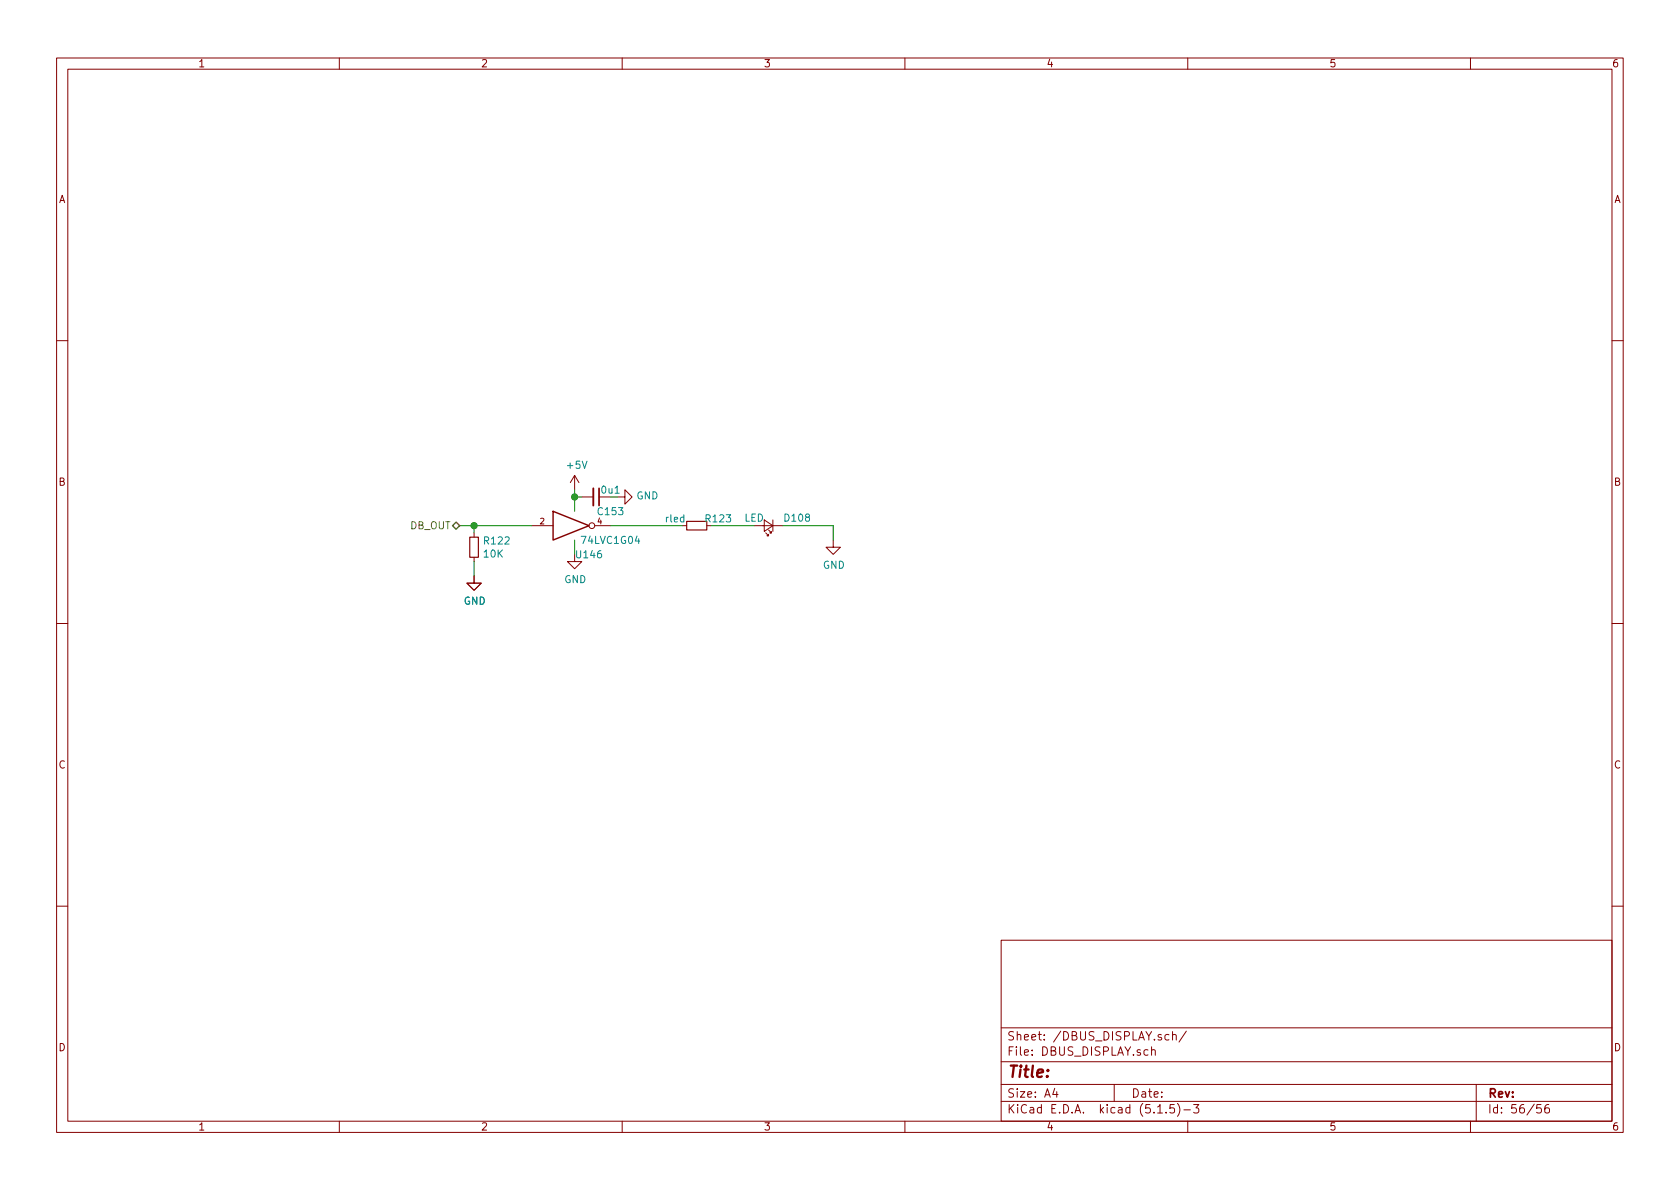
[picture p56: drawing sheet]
<svg xmlns="http://www.w3.org/2000/svg" width="297mm" height="210mm" viewBox="0 0 297 210" stroke-linecap="round" stroke-linejoin="round" font-family="sans-serif">
<defs><g id="words">
<text font-size="2.8" fill="#840000" x="178" y="190.5">Title:</text>
<g font-size="2.1" fill="#840000">
<text x="178" y="184">Sheet: /DBUS_DISPLAY.sch/</text>
<text x="178" y="186.7">File: DBUS_DISPLAY.sch</text>
<text x="178" y="196.9">KiCad E.D.A. kicad (5.1.5)-3</text>
<text x="178" y="194.1">Size: A4</text>
<text x="200" y="194.1">Date:</text>
<text x="263" y="194.1">Rev:</text>
<text x="263" y="196.9">Id: 56/56</text>
</g>
<g font-size="1.8" fill="#840000">
<text x="35" y="11.9">1</text>
<text x="85" y="11.9">2</text>
<text x="135" y="11.9">3</text>
<text x="185" y="11.9">4</text>
<text x="235" y="11.9">5</text>
<text x="285" y="11.9">6</text>
<text x="10.4" y="35.9">A</text>
<text x="285.4" y="35.9">A</text>
<text x="10.4" y="85.9">B</text>
<text x="285.4" y="85.9">B</text>
<text x="10.4" y="135.9">C</text>
<text x="285.4" y="135.9">C</text>
<text x="10.4" y="185.9">D</text>
<text x="285.4" y="185.9">D</text>
<text x="35" y="199.9">1</text>
<text x="85" y="199.9">2</text>
<text x="135" y="199.9">3</text>
<text x="185" y="199.9">4</text>
<text x="235" y="199.9">5</text>
<text x="285" y="199.9">6</text>
</g>
<g font-size="1.8" fill="#008484">
<text x="100.4" y="82.9">+5V</text>
<text x="112.5" y="88.3">GND</text>
<text x="105.8" y="91.1">C153</text>
<text x="117.8" y="92.4">rled</text>
<text x="124.9" y="92.4">R123</text>
<text x="131.6" y="92.2">LED</text>
<text x="138.8" y="92.2">D108</text>
<text x="85.6" y="98.6">10K</text>
<text x="85.7" y="96.3">R122</text>
<text x="102" y="98.7">U146</text>
<text x="103" y="96.2">74LVC1G04</text>
<text x="145.5" y="100.6">GND</text>
<text x="82" y="106.9">GND</text>
<text x="99.8" y="103.1">GND</text>
</g>
<text font-size="1.8" fill="#008400" x="106.4" y="87.3">0u1</text>
<text font-size="1.8" fill="#848400" x="72.5" y="93.6">DB_OUT</text>
<g font-size="1.4" fill="#840000">
<text x="95.5" y="92.7">2</text>
<text x="105.7" y="92.7">4</text>
</g>
</g></defs>
<g fill="none" stroke="#840000" stroke-width=".18">
<path d="M10 10.3h277v189.9h-277zM12 12.2h273v186.1h-273zM60 10.3v1.9M110 10.3v1.9M160 10.3v1.9M210 10.3v1.9M260 10.3v1.9M10 60.2h2M285 60.2h2M83.8 94.2v.8M83.8 98.5v.8M94 93h3.8"/>
<path d="M101.6 98v1.3h1.3l-1.3 1.3-1.3-1.3h1.3M101.6 84.1l-.8 1.2M101.6 84.1v2.5M101.6 84.1l.8 1.2M102.9 87.9h2M105.2 93h2.7M109.2 87.9h1.3v-1.3l1.3 1.3-1.3 1.2v-1.2M120.6 93h.8M133.3 93h5.1M135.1 91.9l1.6 1.1-1.6 1zM135.4 94.2l.5 .5h-.3h.3v-.2M135.9 93.7l.5 .5h-.3h.3v-.2"/>
<path d="M136.7 91.9v2.1M147.3 95.5v1.3h1.3l-1.3 1.2-1.3-1.2h1.3M10 110.3h2M83.8 101.8v1.3h1.3l-1.3 1.3-1.3-1.3h1.3M285 110.3h2M10 160.2h2M177 166.3h108v32h-108zM285 160.2h2M60 198.3v1.9M110 198.3v1.9M160 198.3v1.9M177 194.8h108"/>
<path d="M177 191.8h108M177 187.8h108M177 181.8h108M186.5 192.5l-.4 1h1M186.8 193v1M197 191.8v3M203 185.7l-.5-.1-.2 .3v.6l.2 .1 .5-.1M203.6 185.7h.1a.37 .37 0 0 1 .6 .1v.8M203.6 185.1v1.5M204.7 196.8h.8M206.2 196.7v.1M206.7 183l-.5-.1-.2 .3v.6l.2 .1 .5-.1"/>
<path d="M207.3 183.1l.1-.1a.37 .37 0 0 1 .6 .1v.8M207.3 182.4v1.5M207.6 195.3h-.7l-.1 .7 .2-.1 .5 .1 .2 .2-.1 .5-.2 .1-.6-.1M208.2 195.1a1.71 1.71 0 0 1 0 2.3M209.3 196.3h1.2M209.8 182.3l-1.3 2M210 198.3v1.9M211 195.3h1l-.5 .6 .4 .1v.7l-.2 .1-.7-.1M260 198.3v1.9M261 191.8v6.5M272.5 195.3h-.7l-.1 .7 .2-.1 .5 .1 .1 .2v.5l-.2 .1-.6-.1M273.8 195.3a.59 .59 0 0 0-.7 .7l.1 .7 .2 .1 .5-.1 .1-.5-.2-.2-.4-.1-.3 .3"/>
<circle cx="104.6" cy="93" r=".51"/>
</g>
<path d="M104.9 86.4v3" fill="none" stroke="#840000" stroke-width=".33"/>
<path d="M105.9 86.4v3" fill="none" stroke="#840000" stroke-width=".3"/>
<path d="M97.8 90.4l6.3 2.6-6.3 2.5z" fill="none" stroke="#840000" stroke-width=".25"/>
<path d="M83.1 95h1.5v3.5h-1.5zM121.4 92.2h3.6v1.5h-3.6z" fill="none" stroke="#840000" stroke-width=".2"/>
<path d="M81.3 93h12.7M83.8 93v1.2M83.8 99.3v2.5M101.6 86.6v3.8M101.6 95.5v2.5M101.6 87.9h1.3M107.9 93h12.7M125.7 93h7.6M138.4 93h8.9v2.5" fill="none" stroke="#008400" stroke-width=".18"/>
<path d="M80 93l.6-.7 .7 .7-.7 .6z" fill="none" stroke="#848400" stroke-width=".25"/>
<g fill="#008400" stroke="#008400" stroke-width=".25">
<circle cx="101.6" cy="87.9" r=".51"/>
<circle cx="83.8" cy="93" r=".51"/>
</g>
<use href="#words"/>
</svg>
